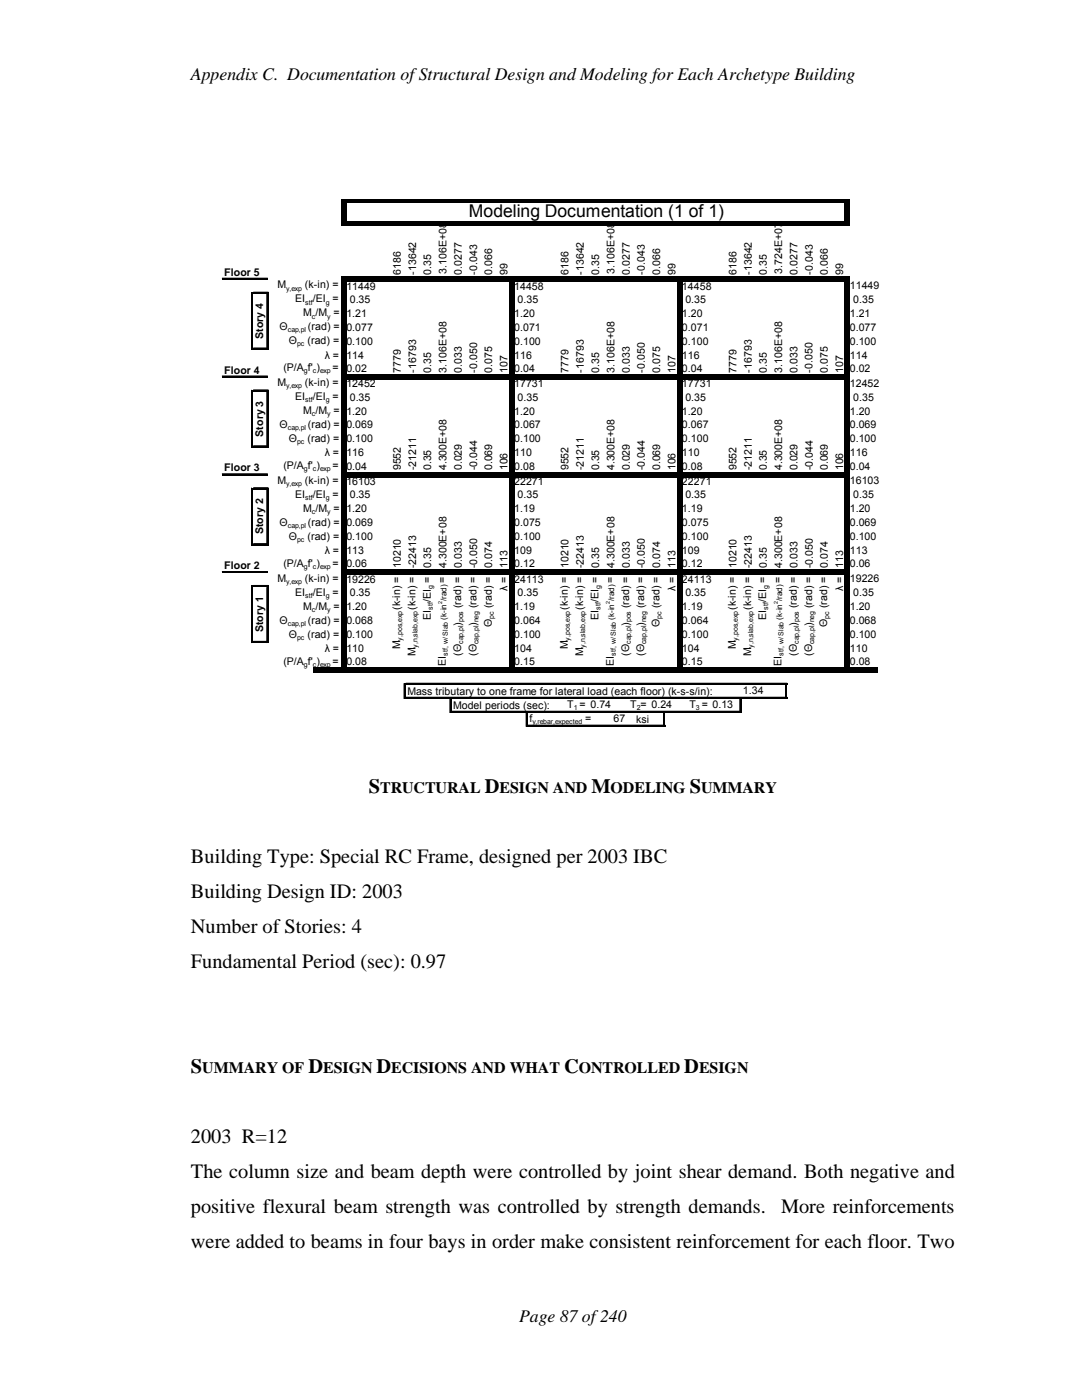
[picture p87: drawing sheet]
<svg xmlns="http://www.w3.org/2000/svg" width="216mm" height="279mm" viewBox="0 0 216 279" stroke-linecap="round" stroke-linejoin="round" font-family="sans-serif">
<defs><g id="words">
<g font-size="4.1">
<text x="73.6" y="158.2">S</text>
<text x="96.7" y="158.2">D</text>
<text x="118" y="158.2">M</text>
<text x="137.6" y="158.2">S</text>
<text x="38.1" y="172.2">Building Type: Special RC Frame, designed per 2003 IBC</text>
<text x="38.1" y="179.2">Building Design ID: 2003</text>
<text x="38.1" y="186.2">Number of Stories: 4</text>
<text x="38.1" y="193.2">Fundamental Period (sec): 0.97</text>
<text x="38.1" y="214.2">S</text>
<text x="61.5" y="214.2">D</text>
<text x="75.1" y="214.2">D</text>
<text x="112.5" y="214.2">C</text>
<text x="136.5" y="214.2">D</text>
<text x="38.1" y="228.2">2003 R=12</text>
<text x="38.1" y="235.1">The column size and beam depth were controlled by joint shear demand. Both negative and</text>
<text x="38.1" y="242.1">positive flexural beam strength was controlled by strength demands.</text>
<text x="155.9" y="242.1">More reinforcements</text>
<text x="38.1" y="249.1">were added to beams in four bays in order make consistent reinforcement for each floor. Two</text>
</g>
<g font-size="3.5">
<text x="38.1" y="15.9">Appendix C. Documentation of Structural Design and Modeling for Each Archetype Building</text>
<text x="93.6" y="43.3">Modeling Documentation (1 of 1)</text>
<text x="103.6" y="263.9">Page 87 of 240</text>
</g>
<g font-size="3.2">
<text x="75.8" y="158.2">TRUCTURAL</text>
<text x="99.7" y="158.2">ESIGN AND</text>
<text x="121.8" y="158.2">ODELING</text>
<text x="139.9" y="158.2">UMMARY</text>
<text x="40.4" y="214.2">UMMARY OF</text>
<text x="64.5" y="214.2">ESIGN</text>
<text x="78.1" y="214.2">ECISIONS AND WHAT</text>
<text x="115.5" y="214.2">ONTROLLED</text>
<text x="139.5" y="214.2">ESIGN</text>
</g>
<g font-size="2.1">
<text x="44.7" y="55.1">Floor 5</text>
<text x="55.4" y="57.6">M</text>
<text x="60.9" y="57.6">(k-in) =</text>
<text x="69.1" y="57.8">11449</text>
<text x="80" y="54.8" transform="rotate(-90 80 54.8)">6186</text>
<text x="83" y="54.8" transform="rotate(-90 83 54.8)">-13642</text>
<text x="86.1" y="54.8" transform="rotate(-90 86.1 54.8)">0.35</text>
<text x="89.1" y="54.6" transform="rotate(-90 89.1 54.6)">3.106E+08</text>
<text x="92.1" y="54.8" transform="rotate(-90 92.1 54.8)">0.0277</text>
<text x="95.2" y="54.8" transform="rotate(-90 95.2 54.8)">-0.043</text>
<text x="98.2" y="54.8" transform="rotate(-90 98.2 54.8)">0.066</text>
<text x="101.3" y="54.8" transform="rotate(-90 101.3 54.8)">99</text>
<text x="102.6" y="57.8">14458</text>
<text x="113.5" y="54.8" transform="rotate(-90 113.5 54.8)">6186</text>
<text x="116.5" y="54.8" transform="rotate(-90 116.5 54.8)">-13642</text>
<text x="119.5" y="54.8" transform="rotate(-90 119.5 54.8)">0.35</text>
<text x="122.6" y="54.6" transform="rotate(-90 122.6 54.6)">3.106E+08</text>
<text x="125.6" y="54.8" transform="rotate(-90 125.6 54.8)">0.0277</text>
<text x="128.7" y="54.8" transform="rotate(-90 128.7 54.8)">-0.043</text>
<text x="131.7" y="54.8" transform="rotate(-90 131.7 54.8)">0.066</text>
<text x="134.8" y="54.8" transform="rotate(-90 134.8 54.8)">99</text>
<text x="136.1" y="57.8">14458</text>
<text x="146.9" y="54.8" transform="rotate(-90 146.9 54.8)">6186</text>
<text x="150" y="54.8" transform="rotate(-90 150 54.8)">-13642</text>
<text x="153" y="54.8" transform="rotate(-90 153 54.8)">0.35</text>
<text x="156.1" y="54.6" transform="rotate(-90 156.1 54.6)">3.724E+07</text>
<text x="159.1" y="54.8" transform="rotate(-90 159.1 54.8)">0.0277</text>
<text x="162.2" y="54.8" transform="rotate(-90 162.2 54.8)">-0.043</text>
<text x="165.2" y="54.8" transform="rotate(-90 165.2 54.8)">0.066</text>
<text x="168.3" y="54.8" transform="rotate(-90 168.3 54.8)">99</text>
<text x="169.6" y="57.6">11449</text>
<text x="55.8" y="65.9">Θ</text>
<text x="58.9" y="60.3">EI</text>
<text x="60.5" y="63.1">M /M =</text>
<text x="61.4" y="65.9">(rad) =</text>
<text x="62.4" y="60.3">/EI =</text>
<text x="69.1" y="63.2">1.21</text>
<text x="69.1" y="66">0.077</text>
<text x="69.8" y="60.4">0.35</text>
<text x="102.6" y="63.2">1.20</text>
<text x="102.6" y="66">0.071</text>
<text x="103.3" y="60.4">0.35</text>
<text x="136.1" y="63.2">1.20</text>
<text x="136.1" y="66">0.071</text>
<text x="136.8" y="60.4">0.35</text>
<text x="169.6" y="63.2">1.21</text>
<text x="169.6" y="66">0.077</text>
<text x="170.2" y="60.4">0.35</text>
<text x="52.5" y="67.6" transform="rotate(-90 52.5 67.6)">Story 4</text>
<text x="57.6" y="68.7">Θ</text>
<text x="61.4" y="68.7">(rad) =</text>
<text x="64.8" y="71.6">λ =</text>
<text x="69.1" y="71.6">114</text>
<text x="69.1" y="68.8">0.100</text>
<text x="102.6" y="71.6">116</text>
<text x="102.6" y="68.8">0.100</text>
<text x="136.1" y="71.6">116</text>
<text x="136.1" y="68.8">0.100</text>
<text x="169.6" y="71.6">114</text>
<text x="169.6" y="68.8">0.100</text>
<text x="44.7" y="74.6">Floor 4</text>
<text x="55.4" y="77.1">M</text>
<text x="56.5" y="74.1">(P/A f' )</text>
<text x="60.9" y="77.1">(k-in) =</text>
<text x="66.4" y="74.1">=</text>
<text x="69.1" y="77.3">12452</text>
<text x="69.1" y="74.2">0.02</text>
<text x="80" y="74.4" transform="rotate(-90 80 74.4)">7779</text>
<text x="83" y="74.4" transform="rotate(-90 83 74.4)">-16793</text>
<text x="86.1" y="74.4" transform="rotate(-90 86.1 74.4)">0.35</text>
<text x="89.1" y="74.4" transform="rotate(-90 89.1 74.4)">3.106E+08</text>
<text x="92.1" y="74.4" transform="rotate(-90 92.1 74.4)">0.033</text>
<text x="95.2" y="74.4" transform="rotate(-90 95.2 74.4)">-0.050</text>
<text x="98.2" y="74.4" transform="rotate(-90 98.2 74.4)">0.075</text>
<text x="101.3" y="74.4" transform="rotate(-90 101.3 74.4)">107</text>
<text x="102.6" y="74.2">0.04</text>
<text x="102.6" y="77.3">17731</text>
<text x="113.5" y="74.4" transform="rotate(-90 113.5 74.4)">7779</text>
<text x="116.5" y="74.4" transform="rotate(-90 116.5 74.4)">-16793</text>
<text x="119.5" y="74.4" transform="rotate(-90 119.5 74.4)">0.35</text>
<text x="122.6" y="74.4" transform="rotate(-90 122.6 74.4)">3.106E+08</text>
<text x="125.6" y="74.4" transform="rotate(-90 125.6 74.4)">0.033</text>
<text x="128.7" y="74.4" transform="rotate(-90 128.7 74.4)">-0.050</text>
<text x="131.7" y="74.4" transform="rotate(-90 131.7 74.4)">0.075</text>
<text x="134.8" y="74.4" transform="rotate(-90 134.8 74.4)">107</text>
<text x="136.1" y="74.2">0.04</text>
<text x="136.1" y="77.3">17731</text>
<text x="146.9" y="74.4" transform="rotate(-90 146.9 74.4)">7779</text>
<text x="150" y="74.4" transform="rotate(-90 150 74.4)">-16793</text>
<text x="153" y="74.4" transform="rotate(-90 153 74.4)">0.35</text>
<text x="156.1" y="74.4" transform="rotate(-90 156.1 74.4)">3.106E+08</text>
<text x="159.1" y="74.4" transform="rotate(-90 159.1 74.4)">0.033</text>
<text x="162.2" y="74.4" transform="rotate(-90 162.2 74.4)">-0.050</text>
<text x="165.2" y="74.4" transform="rotate(-90 165.2 74.4)">0.075</text>
<text x="168.3" y="74.4" transform="rotate(-90 168.3 74.4)">107</text>
<text x="169.6" y="74.2">0.02</text>
<text x="169.6" y="77.2">12452</text>
<text x="58.9" y="79.9">EI</text>
<text x="60.5" y="82.7">M /M =</text>
<text x="62.4" y="79.9">/EI =</text>
<text x="69.1" y="82.7">1.20</text>
<text x="69.8" y="79.9">0.35</text>
<text x="102.6" y="82.7">1.20</text>
<text x="103.3" y="79.9">0.35</text>
<text x="136.1" y="82.7">1.20</text>
<text x="136.8" y="79.9">0.35</text>
<text x="169.6" y="82.7">1.20</text>
<text x="170.2" y="79.9">0.35</text>
<text x="52.5" y="87.1" transform="rotate(-90 52.5 87.1)">Story 3</text>
<text x="55.8" y="85.4">Θ</text>
<text x="57.6" y="88.2">Θ</text>
<text x="61.4" y="88.2">(rad) =</text>
<text x="61.4" y="85.4">(rad) =</text>
<text x="69.1" y="88.3">0.100</text>
<text x="69.1" y="85.5">0.069</text>
<text x="102.6" y="88.3">0.100</text>
<text x="102.6" y="85.5">0.067</text>
<text x="136.1" y="88.3">0.100</text>
<text x="136.1" y="85.5">0.067</text>
<text x="169.6" y="88.3">0.100</text>
<text x="169.6" y="85.5">0.069</text>
<text x="44.7" y="94.1">Floor 3</text>
<text x="56.5" y="93.6">(P/A f' )</text>
<text x="64.8" y="91.1">λ =</text>
<text x="66.4" y="93.6">=</text>
<text x="69.1" y="93.7">0.04</text>
<text x="69.1" y="91.1">116</text>
<text x="80" y="93.9" transform="rotate(-90 80 93.9)">9552</text>
<text x="83" y="93.9" transform="rotate(-90 83 93.9)">-21211</text>
<text x="86.1" y="93.9" transform="rotate(-90 86.1 93.9)">0.35</text>
<text x="89.1" y="93.9" transform="rotate(-90 89.1 93.9)">4.300E+08</text>
<text x="92.1" y="93.9" transform="rotate(-90 92.1 93.9)">0.029</text>
<text x="95.2" y="93.9" transform="rotate(-90 95.2 93.9)">-0.044</text>
<text x="98.2" y="93.9" transform="rotate(-90 98.2 93.9)">0.069</text>
<text x="101.3" y="93.9" transform="rotate(-90 101.3 93.9)">106</text>
<text x="102.6" y="91.1">110</text>
<text x="102.6" y="93.7">0.08</text>
<text x="113.5" y="93.9" transform="rotate(-90 113.5 93.9)">9552</text>
<text x="116.5" y="93.9" transform="rotate(-90 116.5 93.9)">-21211</text>
<text x="119.5" y="93.9" transform="rotate(-90 119.5 93.9)">0.35</text>
<text x="122.6" y="93.9" transform="rotate(-90 122.6 93.9)">4.300E+08</text>
<text x="125.6" y="93.9" transform="rotate(-90 125.6 93.9)">0.029</text>
<text x="128.7" y="93.9" transform="rotate(-90 128.7 93.9)">-0.044</text>
<text x="131.7" y="93.9" transform="rotate(-90 131.7 93.9)">0.069</text>
<text x="134.8" y="93.9" transform="rotate(-90 134.8 93.9)">106</text>
<text x="136.1" y="93.7">0.08</text>
<text x="136.1" y="91.1">110</text>
<text x="146.9" y="93.9" transform="rotate(-90 146.9 93.9)">9552</text>
<text x="150" y="93.9" transform="rotate(-90 150 93.9)">-21211</text>
<text x="153" y="93.9" transform="rotate(-90 153 93.9)">0.35</text>
<text x="156.1" y="93.9" transform="rotate(-90 156.1 93.9)">4.300E+08</text>
<text x="159.1" y="93.9" transform="rotate(-90 159.1 93.9)">0.029</text>
<text x="162.2" y="93.9" transform="rotate(-90 162.2 93.9)">-0.044</text>
<text x="165.2" y="93.9" transform="rotate(-90 165.2 93.9)">0.069</text>
<text x="168.3" y="93.9" transform="rotate(-90 168.3 93.9)">106</text>
<text x="169.6" y="91.1">116</text>
<text x="169.6" y="93.7">0.04</text>
<text x="55.4" y="96.6">M</text>
<text x="58.9" y="99.4">EI</text>
<text x="60.9" y="96.6">(k-in) =</text>
<text x="62.4" y="99.4">/EI =</text>
<text x="69.1" y="96.8">16103</text>
<text x="69.8" y="99.5">0.35</text>
<text x="102.6" y="96.8">22271</text>
<text x="103.3" y="99.5">0.35</text>
<text x="136.1" y="96.8">22271</text>
<text x="136.8" y="99.5">0.35</text>
<text x="169.6" y="96.7">16103</text>
<text x="170.2" y="99.5">0.35</text>
<text x="52.5" y="106.6" transform="rotate(-90 52.5 106.6)">Story 2</text>
<text x="55.8" y="104.9">Θ</text>
<text x="57.6" y="107.7">Θ</text>
<text x="60.5" y="102.2">M /M =</text>
<text x="61.4" y="107.7">(rad) =</text>
<text x="61.4" y="104.9">(rad) =</text>
<text x="69.1" y="102.3">1.20</text>
<text x="69.1" y="107.8">0.100</text>
<text x="69.1" y="105">0.069</text>
<text x="102.6" y="102.3">1.19</text>
<text x="102.6" y="105">0.075</text>
<text x="102.6" y="107.8">0.100</text>
<text x="136.1" y="102.3">1.19</text>
<text x="136.1" y="105">0.075</text>
<text x="136.1" y="107.8">0.100</text>
<text x="169.6" y="107.8">0.100</text>
<text x="169.6" y="105">0.069</text>
<text x="169.6" y="102.3">1.20</text>
<text x="44.7" y="113.6">Floor 2</text>
<text x="56.5" y="113.1">(P/A f' )</text>
<text x="64.8" y="110.6">λ =</text>
<text x="66.4" y="113.1">=</text>
<text x="69.1" y="110.6">113</text>
<text x="69.1" y="113.2">0.06</text>
<text x="80" y="113.4" transform="rotate(-90 80 113.4)">10210</text>
<text x="83" y="113.4" transform="rotate(-90 83 113.4)">-22413</text>
<text x="86.1" y="113.4" transform="rotate(-90 86.1 113.4)">0.35</text>
<text x="89.1" y="113.4" transform="rotate(-90 89.1 113.4)">4.300E+08</text>
<text x="92.1" y="113.4" transform="rotate(-90 92.1 113.4)">0.033</text>
<text x="95.2" y="113.4" transform="rotate(-90 95.2 113.4)">-0.050</text>
<text x="98.2" y="113.4" transform="rotate(-90 98.2 113.4)">0.074</text>
<text x="101.3" y="113.4" transform="rotate(-90 101.3 113.4)">113</text>
<text x="102.6" y="110.6">109</text>
<text x="102.6" y="113.2">0.12</text>
<text x="113.5" y="113.4" transform="rotate(-90 113.5 113.4)">10210</text>
<text x="116.5" y="113.4" transform="rotate(-90 116.5 113.4)">-22413</text>
<text x="119.5" y="113.4" transform="rotate(-90 119.5 113.4)">0.35</text>
<text x="122.6" y="113.4" transform="rotate(-90 122.6 113.4)">4.300E+08</text>
<text x="125.6" y="113.4" transform="rotate(-90 125.6 113.4)">0.033</text>
<text x="128.7" y="113.4" transform="rotate(-90 128.7 113.4)">-0.050</text>
<text x="131.7" y="113.4" transform="rotate(-90 131.7 113.4)">0.074</text>
<text x="134.8" y="113.4" transform="rotate(-90 134.8 113.4)">113</text>
<text x="136.1" y="110.6">109</text>
<text x="136.1" y="113.2">0.12</text>
<text x="146.9" y="113.4" transform="rotate(-90 146.9 113.4)">10210</text>
<text x="150" y="113.4" transform="rotate(-90 150 113.4)">-22413</text>
<text x="153" y="113.4" transform="rotate(-90 153 113.4)">0.35</text>
<text x="156.1" y="113.4" transform="rotate(-90 156.1 113.4)">4.300E+08</text>
<text x="159.1" y="113.4" transform="rotate(-90 159.1 113.4)">0.033</text>
<text x="162.2" y="113.4" transform="rotate(-90 162.2 113.4)">-0.050</text>
<text x="165.2" y="113.4" transform="rotate(-90 165.2 113.4)">0.074</text>
<text x="168.3" y="113.4" transform="rotate(-90 168.3 113.4)">113</text>
<text x="169.6" y="110.6">113</text>
<text x="169.6" y="113.2">0.06</text>
<text x="55.4" y="116.1">M</text>
<text x="58.9" y="118.9">EI</text>
<text x="60.9" y="116.1">(k-in) =</text>
<text x="62.4" y="118.9">/EI =</text>
<text x="69.1" y="116.4">19226</text>
<text x="69.8" y="119">0.35</text>
<text x="89" y="116.3" transform="rotate(-90 89 116.3)">=</text>
<text x="101.3" y="117.9" transform="rotate(-90 101.3 117.9)">λ =</text>
<text x="102.6" y="116.4">24113</text>
<text x="103.3" y="119">0.35</text>
<text x="122.5" y="116.3" transform="rotate(-90 122.5 116.3)">=</text>
<text x="134.8" y="117.9" transform="rotate(-90 134.8 117.9)">λ =</text>
<text x="136.1" y="116.4">24113</text>
<text x="136.8" y="119">0.35</text>
<text x="156" y="116.3" transform="rotate(-90 156 116.3)">=</text>
<text x="168.3" y="117.9" transform="rotate(-90 168.3 117.9)">λ =</text>
<text x="169.6" y="116.2">19226</text>
<text x="170.2" y="119">0.35</text>
<text x="55.8" y="124.5">Θ</text>
<text x="60.5" y="121.7">M /M =</text>
<text x="61.4" y="124.5">(rad) =</text>
<text x="69.1" y="124.5">0.068</text>
<text x="69.1" y="121.8">1.20</text>
<text x="79.8" y="121.8" transform="rotate(-90 79.8 121.8)">(k-in) =</text>
<text x="82.9" y="121.8" transform="rotate(-90 82.9 121.8)">(k-in) =</text>
<text x="85.9" y="120.2" transform="rotate(-90 85.9 120.2)">/EI =</text>
<text x="85.9" y="123.7" transform="rotate(-90 85.9 123.7)">EI</text>
<text x="92" y="124.9" transform="rotate(-90 92 124.9)">)</text>
<text x="92" y="121.4" transform="rotate(-90 92 121.4)">(rad) =</text>
<text x="95.1" y="124.9" transform="rotate(-90 95.1 124.9)">)</text>
<text x="95.1" y="121.4" transform="rotate(-90 95.1 121.4)">(rad) =</text>
<text x="98.1" y="121.4" transform="rotate(-90 98.1 121.4)">(rad) =</text>
<text x="98.1" y="125.1" transform="rotate(-90 98.1 125.1)">Θ</text>
<text x="102.6" y="124.5">0.064</text>
<text x="102.6" y="121.8">1.19</text>
<text x="113.3" y="121.8" transform="rotate(-90 113.3 121.8)">(k-in) =</text>
<text x="116.4" y="121.8" transform="rotate(-90 116.4 121.8)">(k-in) =</text>
<text x="119.4" y="120.2" transform="rotate(-90 119.4 120.2)">/EI =</text>
<text x="119.4" y="123.7" transform="rotate(-90 119.4 123.7)">EI</text>
<text x="125.5" y="124.9" transform="rotate(-90 125.5 124.9)">)</text>
<text x="125.5" y="121.4" transform="rotate(-90 125.5 121.4)">(rad) =</text>
<text x="128.5" y="124.9" transform="rotate(-90 128.5 124.9)">)</text>
<text x="128.5" y="121.4" transform="rotate(-90 128.5 121.4)">(rad) =</text>
<text x="131.6" y="121.4" transform="rotate(-90 131.6 121.4)">(rad) =</text>
<text x="131.6" y="125.1" transform="rotate(-90 131.6 125.1)">Θ</text>
<text x="136.1" y="124.5">0.064</text>
<text x="136.1" y="121.8">1.19</text>
<text x="146.8" y="121.8" transform="rotate(-90 146.8 121.8)">(k-in) =</text>
<text x="149.9" y="121.8" transform="rotate(-90 149.9 121.8)">(k-in) =</text>
<text x="152.9" y="123.7" transform="rotate(-90 152.9 123.7)">EI</text>
<text x="152.9" y="120.2" transform="rotate(-90 152.9 120.2)">/EI =</text>
<text x="159" y="124.9" transform="rotate(-90 159 124.9)">)</text>
<text x="159" y="121.4" transform="rotate(-90 159 121.4)">(rad) =</text>
<text x="162" y="124.9" transform="rotate(-90 162 124.9)">)</text>
<text x="162" y="121.4" transform="rotate(-90 162 121.4)">(rad) =</text>
<text x="165.1" y="121.4" transform="rotate(-90 165.1 121.4)">(rad) =</text>
<text x="165.1" y="125.1" transform="rotate(-90 165.1 125.1)">Θ</text>
<text x="169.6" y="124.5">0.068</text>
<text x="169.6" y="121.8">1.20</text>
<text x="52.5" y="126.2" transform="rotate(-90 52.5 126.2)">Story 1</text>
<text x="57.6" y="127.3">Θ</text>
<text x="61.4" y="127.3">(rad) =</text>
<text x="64.8" y="130.1">λ = 110</text>
<text x="69.1" y="127.3">0.100</text>
<text x="79.8" y="129.6" transform="rotate(-90 79.8 129.6)">M</text>
<text x="82.9" y="131" transform="rotate(-90 82.9 131)">M</text>
<text x="92" y="130.9" transform="rotate(-90 92 130.9)">(Θ</text>
<text x="95.1" y="130.9" transform="rotate(-90 95.1 130.9)">(Θ</text>
<text x="102.6" y="127.3">0.100</text>
<text x="102.6" y="130.1">104</text>
<text x="113.3" y="129.6" transform="rotate(-90 113.3 129.6)">M</text>
<text x="116.4" y="131" transform="rotate(-90 116.4 131)">M</text>
<text x="125.5" y="130.9" transform="rotate(-90 125.5 130.9)">(Θ</text>
<text x="128.5" y="130.9" transform="rotate(-90 128.5 130.9)">(Θ</text>
<text x="136.1" y="130.1">104</text>
<text x="136.1" y="127.3">0.100</text>
<text x="146.8" y="129.6" transform="rotate(-90 146.8 129.6)">M</text>
<text x="149.9" y="131" transform="rotate(-90 149.9 131)">M</text>
<text x="159" y="130.9" transform="rotate(-90 159 130.9)">(Θ</text>
<text x="162" y="130.9" transform="rotate(-90 162 130.9)">(Θ</text>
<text x="169.6" y="127.3">0.100</text>
<text x="169.6" y="130.1">110</text>
<text x="56.5" y="132.7">(P/A f' )</text>
<text x="66.4" y="132.7">=</text>
<text x="69.1" y="132.7">0.08</text>
<text x="89" y="132.8" transform="rotate(-90 89 132.8)">EI</text>
<text x="102.6" y="132.7">0.15</text>
<text x="122.5" y="132.8" transform="rotate(-90 122.5 132.8)">EI</text>
<text x="136.1" y="132.7">0.15</text>
<text x="156" y="132.8" transform="rotate(-90 156 132.8)">EI</text>
<text x="169.6" y="132.7">0.08</text>
<text x="81.3" y="138.7">Mass tributary to one frame for lateral load (each floor) (k-s-s/in):</text>
<text x="90.4" y="141.4">Model periods (sec):</text>
<text x="113.2" y="141.4">T = 0.74</text>
<text x="125.8" y="141.4">T = 0.24</text>
<text x="137.6" y="141.4">T = 0.13</text>
<text x="148.3" y="138.5">1.34</text>
<text x="105.6" y="144.1">f</text>
<text x="116.8" y="144.1">=</text>
<text x="122.4" y="144.1">67</text>
<text x="126.9" y="144.2">ksi</text>
</g>
<g font-size="1.6">
<text x="89.1" y="123.7" transform="rotate(-90 89.1 123.7)">(k-in /rad)</text>
<text x="122.6" y="123.7" transform="rotate(-90 122.6 123.7)">(k-in /rad)</text>
<text x="156" y="123.7" transform="rotate(-90 156 123.7)">(k-in /rad)</text>
</g>
<g font-size="1.4">
<text x="57.1" y="58">y,exp</text>
<text x="60.9" y="60.8">stf</text>
<text x="62.3" y="63.6">c</text>
<text x="65" y="60.8">g</text>
<text x="65.3" y="63.6">y</text>
<text x="57.4" y="66.3">cap,pl</text>
<text x="59.3" y="69.1">pc</text>
<text x="57.1" y="77.5">y,exp</text>
<text x="60.6" y="74.5">g</text>
<text x="62.4" y="74.5">c exp</text>
<text x="60.9" y="80.3">stf</text>
<text x="62.3" y="83.1">c</text>
<text x="65" y="80.3">g</text>
<text x="65.3" y="83.1">y</text>
<text x="57.4" y="85.9">cap,pl</text>
<text x="59.3" y="88.6">pc</text>
<text x="60.6" y="94">g</text>
<text x="62.4" y="94">c exp</text>
<text x="57.1" y="97">y,exp</text>
<text x="60.9" y="99.8">stf</text>
<text x="65" y="99.8">g</text>
<text x="57.4" y="105.4">cap,pl</text>
<text x="62.3" y="102.6">c</text>
<text x="65.3" y="102.6">y</text>
<text x="59.3" y="108.2">pc</text>
<text x="60.6" y="113.6">g</text>
<text x="62.4" y="113.6">c exp</text>
<text x="57.1" y="116.5">y,exp</text>
<text x="60.9" y="119.3">stf</text>
<text x="65" y="119.3">g</text>
<text x="86.3" y="117.6" transform="rotate(-90 86.3 117.6)">g</text>
<text x="119.8" y="117.6" transform="rotate(-90 119.8 117.6)">g</text>
<text x="153.3" y="117.6" transform="rotate(-90 153.3 117.6)">g</text>
<text x="57.4" y="124.9">cap,pl</text>
<text x="62.3" y="122.1">c</text>
<text x="65.3" y="122.1">y</text>
<text x="86.3" y="121.7" transform="rotate(-90 86.3 121.7)">stf</text>
<text x="98.5" y="123.4" transform="rotate(-90 98.5 123.4)">pc</text>
<text x="119.8" y="121.7" transform="rotate(-90 119.8 121.7)">stf</text>
<text x="132" y="123.4" transform="rotate(-90 132 123.4)">pc</text>
<text x="153.3" y="121.7" transform="rotate(-90 153.3 121.7)">stf</text>
<text x="165.5" y="123.4" transform="rotate(-90 165.5 123.4)">pc</text>
<text x="59.3" y="127.7">pc</text>
<text x="80.2" y="127.8" transform="rotate(-90 80.2 127.8)">y,pos,exp</text>
<text x="83.3" y="129.3" transform="rotate(-90 83.3 129.3)">y,n,slab,exp</text>
<text x="89.4" y="130.8" transform="rotate(-90 89.4 130.8)">stf, w/ Slab</text>
<text x="92.4" y="128.5" transform="rotate(-90 92.4 128.5)">cap,pl pos</text>
<text x="95.5" y="128.6" transform="rotate(-90 95.5 128.6)">cap,pl neg</text>
<text x="113.7" y="127.8" transform="rotate(-90 113.7 127.8)">y,pos,exp</text>
<text x="116.8" y="129.3" transform="rotate(-90 116.8 129.3)">y,n,slab,exp</text>
<text x="122.9" y="130.8" transform="rotate(-90 122.9 130.8)">stf, w/ Slab</text>
<text x="125.9" y="128.5" transform="rotate(-90 125.9 128.5)">cap,pl pos</text>
<text x="128.9" y="128.6" transform="rotate(-90 128.9 128.6)">cap,pl neg</text>
<text x="147.2" y="127.8" transform="rotate(-90 147.2 127.8)">y,pos,exp</text>
<text x="150.3" y="129.3" transform="rotate(-90 150.3 129.3)">y,n,slab,exp</text>
<text x="156.4" y="130.8" transform="rotate(-90 156.4 130.8)">stf, w/ Slab</text>
<text x="159.4" y="128.5" transform="rotate(-90 159.4 128.5)">cap,pl pos</text>
<text x="162.4" y="128.6" transform="rotate(-90 162.4 128.6)">cap,pl neg</text>
<text x="60.6" y="133.1">g</text>
<text x="62.4" y="133.1">c exp</text>
<text x="114.5" y="141.8">1</text>
<text x="127.1" y="141.8">2</text>
<text x="138.9" y="141.8">3</text>
<text x="106.2" y="144.6">y,rebar,expected</text>
</g>
<g font-size="1.1">
<text x="88.2" y="120.6" transform="rotate(-90 88.2 120.6)">2</text>
<text x="121.7" y="120.6" transform="rotate(-90 121.7 120.6)">2</text>
<text x="155.2" y="120.6" transform="rotate(-90 155.2 120.6)">2</text>
</g>
</g></defs>
<g fill="#000">
<path d="M68.1 39.8h1.1v5.2h-1.1zM69.2 39.8h100.4v.6h-100.4zM69.2 44h100.4v1h-100.4zM69.2 55.2h100.4v1h-100.4zM168.6 40.4h1v4.6h-1zM69.2 74.7h100.4v1h-100.4zM69.2 94.2h100.4v1h-100.4zM69.2 113.7h100.4v1h-100.4zM62.5 133.2h112.7v1.1h-112.7zM68.1 55.2h1.1v79.1h-1.1zM101.6 56.2h1v78.1h-1zM135.1 56.2h1v78.1h-1z"/>
<path d="M168.6 56.2h1v78.1h-1z"/>
</g>
<g fill="none" stroke="#000" stroke-width=".2">
<path d="M44.3 55.5h9.1M50.2 58.3v11.5M50.5 58.3h3.1M53.2 58.7v11.1M44.3 75h9.1M50.2 77.8v11.5M50.5 69.4h3.1M50.5 77.8h3.1M53.2 78.1v11.2M44.3 94.6h9.1M50.2 97.3v11.5M50.5 89h3.1"/>
<path d="M50.5 97.3h3.1M53.2 97.7v11.1M44.3 114.1h9.1M50.2 116.8v11.5M50.5 108.5h3.1M50.5 116.8h3.1M53.2 117.2v11.1M50.5 128h3.1M80.6 136.4v3.1M81 136.4h76.1M81 139.1h76.1M89.8 139.5v2.8"/>
<path d="M147.6 139.5v2.8M156.7 136.7v2.8M90.1 141.9h57.9M105 142.3v2.8M105.3 144.7h27.4M132.4 142.3v2.8"/>
</g>
<g fill="none" stroke="#000" stroke-width=".34">
<path d="M44.3 55.7h9.1M50.4 58.3v11.5M50.5 58.5h3.1M53.4 58.7v11.1M44.3 75.2h9.1M50.4 77.8v11.5M50.5 69.6h3.1M50.5 78h3.1M53.4 78.2v11.1M44.3 94.7h9.1M50.4 97.3v11.5M50.5 89.2h3.1"/>
<path d="M50.5 97.5h3.1M53.4 97.7v11.1M44.3 114.2h9.1M50.4 116.9v11.5M50.5 108.7h3.1M50.5 117h3.1M53.4 117.2v11.2M50.5 128.2h3.1M80.8 136.4v3.1M81 136.5h76.1M81 139.3h76.1M89.9 139.5v2.8"/>
<path d="M147.8 139.5v2.8M156.9 136.7v2.8M90.1 142.1h57.9M105.2 142.3v2.8M105.3 144.9h27.4M132.6 142.3v2.8"/>
</g>
<use href="#words"/>
</svg>
